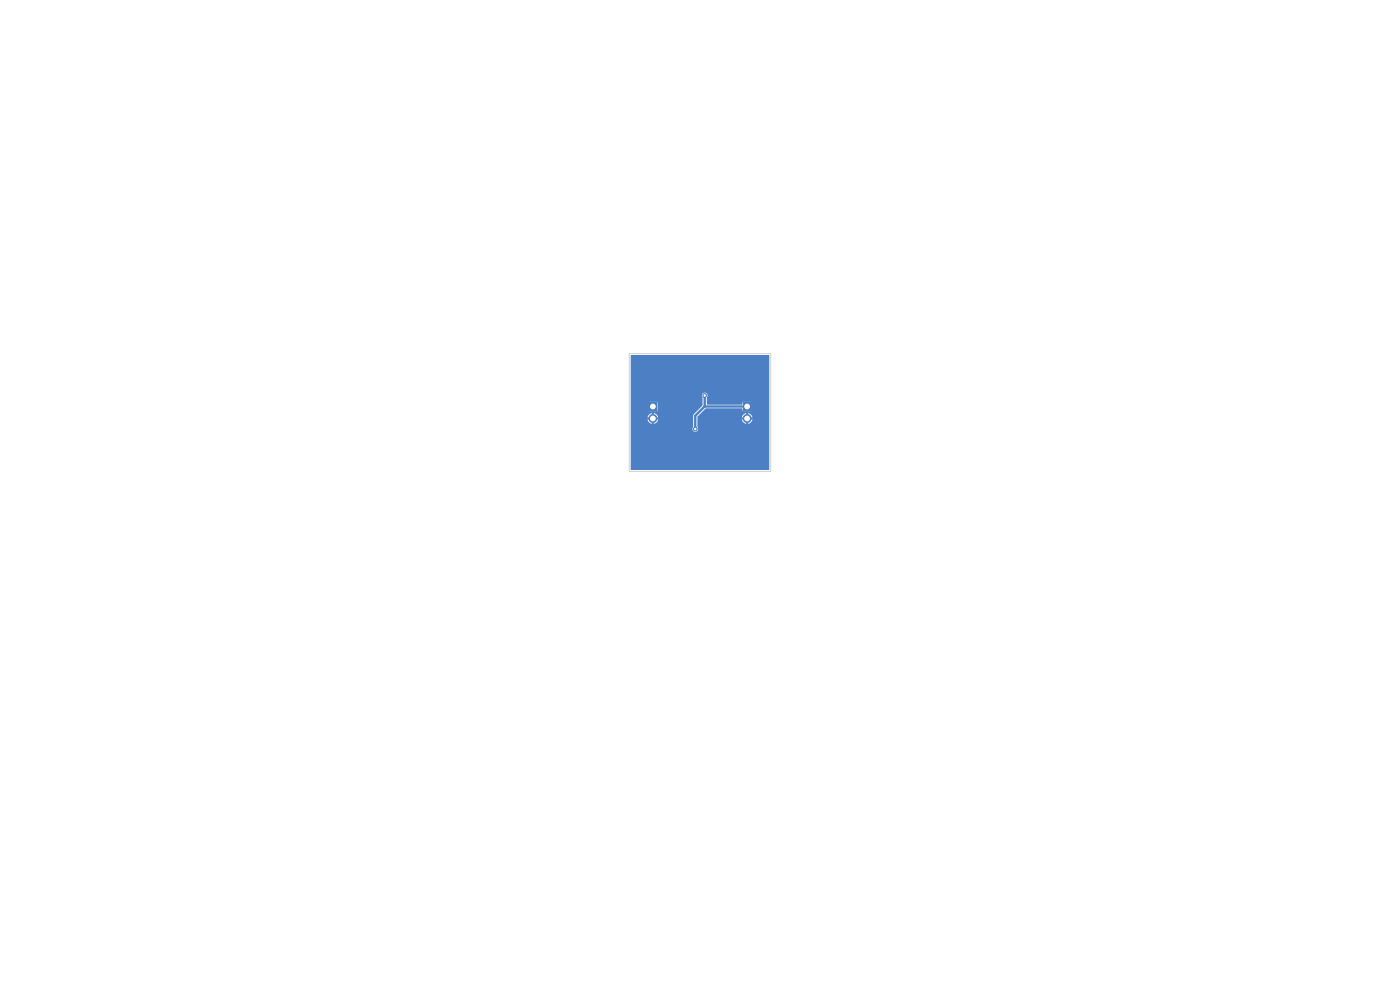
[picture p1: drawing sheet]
<svg xmlns="http://www.w3.org/2000/svg" width="297mm" height="210mm" viewBox="0 0 297 210" stroke-linecap="round" stroke-linejoin="round" font-family="sans-serif">
<path d="M157.6 85.4h1.7v1.7h-1.7z" fill="#4d7fc4"/>
<circle cx="158.5" cy="88.8" r=".85" fill="#4d7fc4" stroke="#4d7fc4" stroke-width=".21"/>
<path d="M137.6 85.4h1.7v1.7h-1.7z" fill="#4d7fc4"/>
<g fill="#4d7fc4" stroke="#4d7fc4" stroke-width=".21">
<circle cx="138.5" cy="88.8" r=".85"/>
<circle cx="147.5" cy="91" r=".4"/>
<circle cx="149.5" cy="83.9" r=".4"/>
</g>
<path d="M149.5 86.2l-2 2v2.8M149.5 83.9v2.3M149.5 86.2h9" fill="none" stroke="#4d7fc4" stroke-width=".5"/>
<path d="M133.8 75.4h29.4v24.2h-29.4v-8.7h13.1a.61 .61 0 0 0 .8 .7 .61 .61 0 0 0 .3-1.1v-1.9h10v.4h-.6a1.13 1.13 0 0 0 .9 .9v-.7h.4v.7a1.13 1.13 0 0 0 .9-.9h-.6v-.4h.6a1.14 1.14 0 0 0-.9-1v.7h-.4v-.7a1.14 1.14 0 0 0-.9 1h-9.4v-.2l1.8-1.8h7.6l.2 .6 1.9-.1-.1-1.8h-1.8l-.2 .6h-7.3l-.1-.2v-1.4a.62 .62 0 0 0-.1-.8 .62 .62 0 0 0-.8 0 .62 .62 0 0 0-.1 .8v1.7l-1.9 2-.1 2.5-.1 .4h-13.1v-2.3h4.2v.4h-.6a1.13 1.13 0 0 0 .9 .9v-.7h.4v.7a1.13 1.13 0 0 0 .9-.9h-.6v-.4h.6a1.14 1.14 0 0 0-.9-1v.7h-.4v-.7a1.14 1.14 0 0 0-.9 1h-3.6v-3.2h3.7l.1 1.8h1.8l.1-.1-.1-1.8-5.6 .1z" fill="#4d7fc4"/>
<path d="M133.5 75h30v25h-30z" fill="none" stroke="#d0d2cd" stroke-width=".21"/>
<g fill="#fff" stroke="#fff" stroke-width=".21">
<circle cx="147.5" cy="91" r=".15"/>
<circle cx="149.5" cy="83.9" r=".15"/>
<circle cx="158.5" cy="86.2" r=".5"/>
<circle cx="158.5" cy="88.8" r=".5"/>
<circle cx="138.5" cy="86.2" r=".5"/>
<circle cx="138.5" cy="88.8" r=".5"/>
</g>
</svg>
